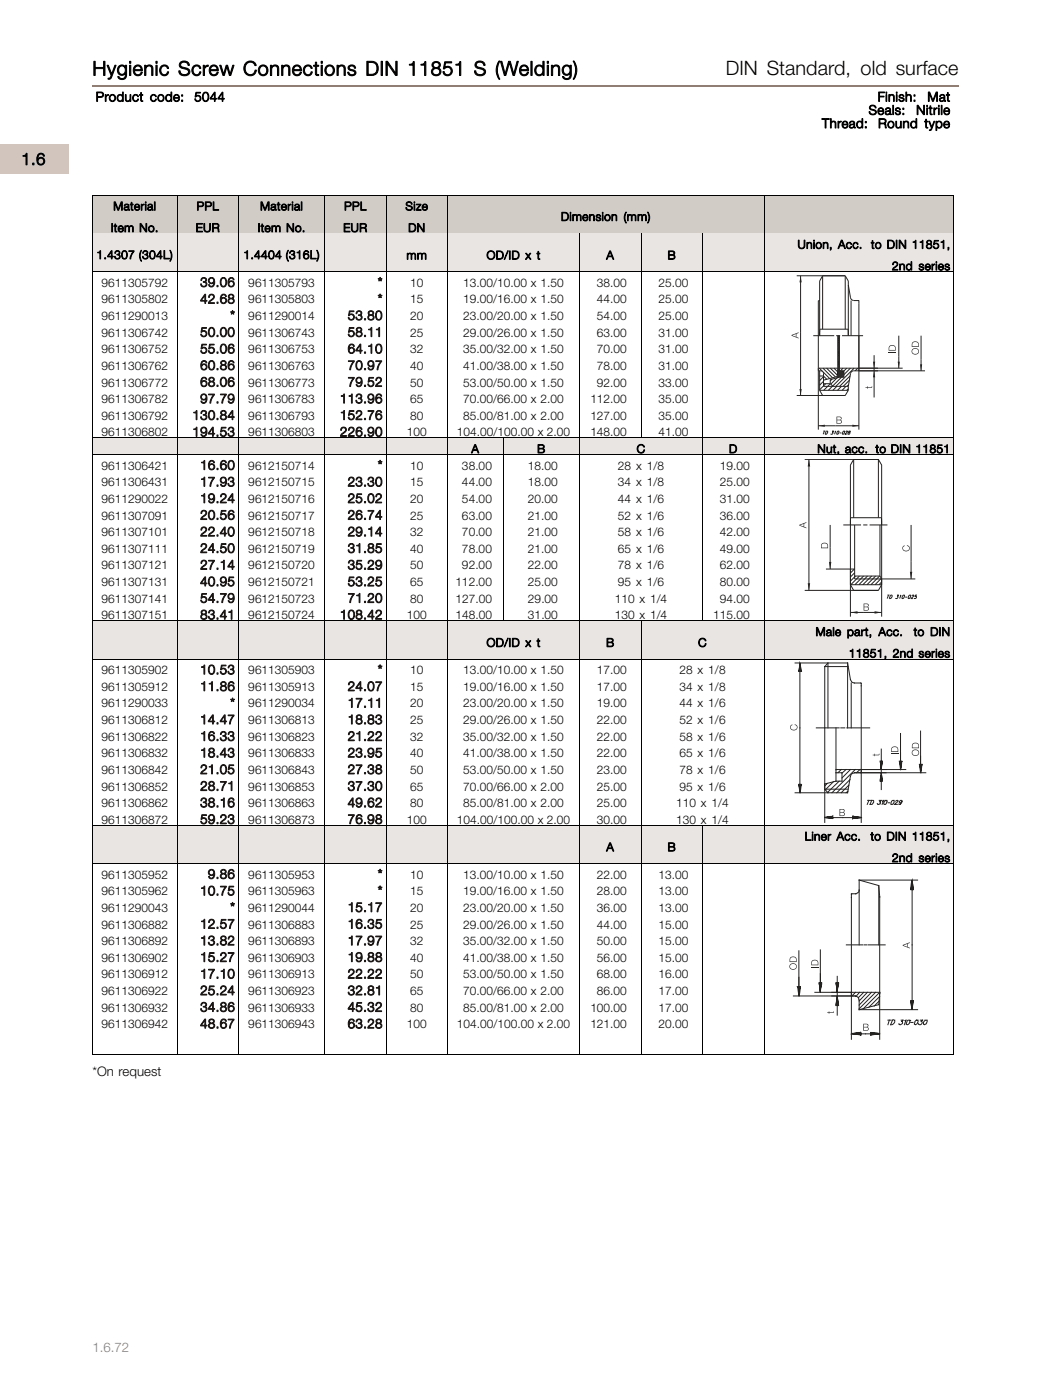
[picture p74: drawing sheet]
<svg xmlns="http://www.w3.org/2000/svg" width="220mm" height="297mm" viewBox="0 0 220 297" stroke-linecap="round" stroke-linejoin="round" font-family="sans-serif">
<defs><g id="words">
<g font-size="4.2">
<text x="19.6" y="16">Hygienic Screw Connections DIN 11851 S (Welding)</text>
<text x="153.9" y="16">DIN Standard, old surface</text>
</g>
<text font-size="3.5" x="4.5" y="35">1.6</text>
<g font-size="2.8">
<text x="20.3" y="21.5">Product code:</text>
<text x="41.2" y="21.5">5044</text>
<text x="186.1" y="21.5">Finish:</text>
<text x="196.7" y="21.5">Mat</text>
<text x="174.3" y="27.2">Thread:</text>
<text x="184.2" y="24.3">Seals:</text>
<text x="186.2" y="27.2">Round type</text>
<text x="194.3" y="24.3">Nitrile</text>
<text x="19.6" y="228.5">*On request</text>
</g>
<g font-size="2.8" fill="#1c1714">
<text x="42.5" y="60.9">39.06</text>
<text x="42.5" y="64.4">42.68</text>
<text x="80.1" y="60.9">*</text>
<text x="80.1" y="64.4">*</text>
<text x="42.5" y="71.5">50.00</text>
<text x="48.8" y="67.9">*</text>
<text x="73.7" y="67.9">53.80</text>
<text x="73.7" y="71.5">58.11</text>
<text x="42.5" y="75">55.06</text>
<text x="73.7" y="75">64.10</text>
<text x="42.5" y="78.5">60.86</text>
<text x="42.5" y="82">68.06</text>
<text x="73.7" y="78.5">70.97</text>
<text x="73.7" y="82">79.52</text>
<text x="40.8" y="89.1">130.84</text>
<text x="42.5" y="85.6">97.79</text>
<text x="72.1" y="85.6">113.96</text>
<text x="72.1" y="89.1">152.76</text>
<text x="40.8" y="92.6">194.53</text>
<text x="72.1" y="92.6">226.90</text>
<text x="42.5" y="99.7">16.60</text>
<text x="80.1" y="99.7">*</text>
<text x="42.5" y="103.2">17.93</text>
<text x="42.5" y="106.7">19.24</text>
<text x="73.7" y="103.2">23.30</text>
<text x="73.7" y="106.7">25.02</text>
<text x="42.5" y="110.3">20.56</text>
<text x="42.5" y="113.8">22.40</text>
<text x="73.7" y="110.3">26.74</text>
<text x="73.7" y="113.8">29.14</text>
<text x="42.5" y="117.3">24.50</text>
<text x="73.7" y="117.3">31.85</text>
<text x="42.5" y="120.9">27.14</text>
<text x="42.5" y="124.4">40.95</text>
<text x="73.7" y="120.9">35.29</text>
<text x="73.7" y="124.4">53.25</text>
<text x="42.5" y="127.9">54.79</text>
<text x="42.5" y="131.4">83.41</text>
<text x="72.1" y="131.4">108.42</text>
<text x="73.7" y="127.9">71.20</text>
<text x="42.5" y="143.1">10.53</text>
<text x="80.1" y="143.1">*</text>
<text x="42.5" y="146.6">11.86</text>
<text x="73.7" y="146.6">24.07</text>
<text x="42.5" y="153.7">14.47</text>
<text x="48.8" y="150.2">*</text>
<text x="73.7" y="150.2">17.11</text>
<text x="73.7" y="153.7">18.83</text>
<text x="42.5" y="157.2">16.33</text>
<text x="42.5" y="160.7">18.43</text>
<text x="73.7" y="157.2">21.22</text>
<text x="73.7" y="160.7">23.95</text>
<text x="42.5" y="164.3">21.05</text>
<text x="42.5" y="167.8">28.71</text>
<text x="73.7" y="164.3">27.38</text>
<text x="73.7" y="167.8">37.30</text>
<text x="42.5" y="171.3">38.16</text>
<text x="73.7" y="171.3">49.62</text>
<text x="42.5" y="174.9">59.23</text>
<text x="73.7" y="174.9">76.98</text>
<text x="42.5" y="190">10.75</text>
<text x="44.1" y="186.5">9.86</text>
<text x="80.1" y="186.5">*</text>
<text x="80.1" y="190">*</text>
<text x="42.5" y="197.1">12.57</text>
<text x="48.8" y="193.5">*</text>
<text x="73.7" y="193.5">15.17</text>
<text x="73.7" y="197.1">16.35</text>
<text x="42.5" y="200.6">13.82</text>
<text x="73.7" y="200.6">17.97</text>
<text x="42.5" y="204.1">15.27</text>
<text x="42.5" y="207.7">17.10</text>
<text x="73.7" y="204.1">19.88</text>
<text x="73.7" y="207.7">22.22</text>
<text x="42.5" y="211.2">25.24</text>
<text x="42.5" y="214.7">34.86</text>
<text x="73.7" y="211.2">32.81</text>
<text x="73.7" y="214.7">45.32</text>
<text x="42.5" y="218.2">48.67</text>
<text x="73.7" y="218.2">63.28</text>
</g>
<text font-size="2.8" fill="#937d72" x="19.6" y="287">1.6.72</text>
<g font-size="2.5">
<text x="24" y="44.6">Material</text>
<text x="41.7" y="44.6">PPL</text>
<text x="55.2" y="44.6">Material</text>
<text x="73" y="44.6">PPL</text>
<text x="86" y="44.6">Size</text>
<text x="119" y="46.9">Dimension (mm)</text>
<text x="23.5" y="49.2">Item No.</text>
<text x="41.5" y="49.2">EUR</text>
<text x="54.7" y="49.2">Item No.</text>
<text x="72.8" y="49.2">EUR</text>
<text x="86.6" y="49.2">DN</text>
<text x="169.1" y="52.8">Union, Acc.</text>
<text x="184.7" y="52.8">to DIN 11851,</text>
<text x="20.5" y="55">1.4307 (304L)</text>
<text x="51.6" y="55">1.4404 (316L)</text>
<text x="86.2" y="55.1">mm</text>
<text x="103.2" y="55.1">OD/ID x t</text>
<text x="128.6" y="55.1">A</text>
<text x="141.6" y="55.1">B</text>
<text x="189.2" y="57.3">2nd series</text>
<text x="21.5" y="60.9">9611305792</text>
<text x="21.5" y="64.4">9611305802</text>
<text x="52.7" y="60.9">9611305793</text>
<text x="52.7" y="64.4">9611305803</text>
<text x="87" y="60.9">10</text>
<text x="87" y="64.4">15</text>
<text x="98.2" y="60.9">13.00/10.00 x 1.50</text>
<text x="98.2" y="64.4">19.00/16.00 x 1.50</text>
<text x="126.6" y="60.9">38.00</text>
<text x="126.6" y="64.4">44.00</text>
<text x="139.6" y="60.9">25.00</text>
<text x="139.6" y="64.4">25.00</text>
<text x="21.5" y="67.9">9611290013</text>
<text x="21.5" y="71.5">9611306742</text>
<text x="52.7" y="67.9">9611290014</text>
<text x="52.7" y="71.5">9611306743</text>
<text x="87" y="67.9">20</text>
<text x="87" y="71.5">25</text>
<text x="98.2" y="67.9">23.00/20.00 x 1.50</text>
<text x="98.2" y="71.5">29.00/26.00 x 1.50</text>
<text x="126.6" y="67.9">54.00</text>
<text x="126.6" y="71.5">63.00</text>
<text x="139.6" y="67.9">25.00</text>
<text x="139.6" y="71.5">31.00</text>
<text x="21.5" y="75">9611306752</text>
<text x="52.7" y="75">9611306753</text>
<text x="87" y="75">32</text>
<text x="98.2" y="75">35.00/32.00 x 1.50</text>
<text x="126.6" y="75">70.00</text>
<text x="139.6" y="75">31.00</text>
<text x="21.5" y="78.5">9611306762</text>
<text x="21.5" y="82">9611306772</text>
<text x="52.7" y="78.5">9611306763</text>
<text x="52.7" y="82">9611306773</text>
<text x="87" y="78.5">40</text>
<text x="87" y="82">50</text>
<text x="98.2" y="78.5">41.00/38.00 x 1.50</text>
<text x="98.2" y="82">53.00/50.00 x 1.50</text>
<text x="126.6" y="78.5">78.00</text>
<text x="126.6" y="82">92.00</text>
<text x="139.6" y="78.5">31.00</text>
<text x="139.6" y="82">33.00</text>
<text x="21.5" y="85.6">9611306782</text>
<text x="21.5" y="89.1">9611306792</text>
<text x="52.7" y="85.6">9611306783</text>
<text x="52.7" y="89.1">9611306793</text>
<text x="87" y="85.6">65</text>
<text x="87" y="89.1">80</text>
<text x="98.2" y="85.6">70.00/66.00 x 2.00</text>
<text x="98.2" y="89.1">85.00/81.00 x 2.00</text>
<text x="125.2" y="85.6">112.00</text>
<text x="125.2" y="89.1">127.00</text>
<text x="139.6" y="85.6">35.00</text>
<text x="139.6" y="89.1">35.00</text>
<text x="21.5" y="92.6">9611306802</text>
<text x="52.7" y="92.6">9611306803</text>
<text x="86.3" y="92.6">100</text>
<text x="96.9" y="92.6">104.00/100.00 x 2.00</text>
<text x="125.2" y="92.6">148.00</text>
<text x="139.6" y="92.6">41.00</text>
<text x="21.5" y="99.7">9611306421</text>
<text x="52.7" y="99.7">9612150714</text>
<text x="87" y="99.7">10</text>
<text x="98" y="99.7">38.00</text>
<text x="100" y="96.2">A</text>
<text x="112" y="99.7">18.00</text>
<text x="113.9" y="96.2">B</text>
<text x="131" y="99.7">28 x 1/8</text>
<text x="135" y="96.2">C</text>
<text x="152.7" y="99.7">19.00</text>
<text x="154.6" y="96.2">D</text>
<text x="173.3" y="96.2">Nut, acc. to DIN 11851</text>
<text x="21.5" y="103.2">9611306431</text>
<text x="21.5" y="106.7">9611290022</text>
<text x="52.7" y="103.2">9612150715</text>
<text x="52.7" y="106.7">9612150716</text>
<text x="87" y="103.2">15</text>
<text x="87" y="106.7">20</text>
<text x="98" y="103.2">44.00</text>
<text x="98" y="106.7">54.00</text>
<text x="112" y="103.2">18.00</text>
<text x="112" y="106.7">20.00</text>
<text x="131" y="103.2">34 x 1/8</text>
<text x="131" y="106.7">44 x 1/6</text>
<text x="152.7" y="103.2">25.00</text>
<text x="152.7" y="106.7">31.00</text>
<text x="21.5" y="110.3">9611307091</text>
<text x="21.5" y="113.8">9611307101</text>
<text x="52.7" y="110.3">9612150717</text>
<text x="52.7" y="113.8">9612150718</text>
<text x="87" y="110.3">25</text>
<text x="87" y="113.8">32</text>
<text x="98" y="110.3">63.00</text>
<text x="98" y="113.8">70.00</text>
<text x="112" y="110.3">21.00</text>
<text x="112" y="113.8">21.00</text>
<text x="131" y="110.3">52 x 1/6</text>
<text x="131" y="113.8">58 x 1/6</text>
<text x="152.7" y="110.3">36.00</text>
<text x="152.7" y="113.8">42.00</text>
<text x="21.5" y="117.3">9611307111</text>
<text x="52.7" y="117.3">9612150719</text>
<text x="87" y="117.3">40</text>
<text x="98" y="117.3">78.00</text>
<text x="112" y="117.3">21.00</text>
<text x="131" y="117.3">65 x 1/6</text>
<text x="152.7" y="117.3">49.00</text>
<text x="21.5" y="120.9">9611307121</text>
<text x="21.5" y="124.4">9611307131</text>
<text x="52.7" y="120.9">9612150720</text>
<text x="52.7" y="124.4">9612150721</text>
<text x="87" y="120.9">50</text>
<text x="87" y="124.4">65</text>
<text x="96.6" y="124.4">112.00</text>
<text x="98" y="120.9">92.00</text>
<text x="112" y="120.9">22.00</text>
<text x="112" y="124.4">25.00</text>
<text x="131" y="120.9">78 x 1/6</text>
<text x="131" y="124.4">95 x 1/6</text>
<text x="152.7" y="120.9">62.00</text>
<text x="152.7" y="124.4">80.00</text>
<text x="21.5" y="127.9">9611307141</text>
<text x="21.5" y="131.4">9611307151</text>
<text x="52.7" y="127.9">9612150723</text>
<text x="52.7" y="131.4">9612150724</text>
<text x="86.3" y="131.4">100</text>
<text x="87" y="127.9">80</text>
<text x="96.6" y="131.4">148.00</text>
<text x="96.6" y="127.9">127.00</text>
<text x="112" y="131.4">31.00</text>
<text x="112" y="127.9">29.00</text>
<text x="130.4" y="131.4">130 x 1/4</text>
<text x="130.4" y="127.9">110 x 1/4</text>
<text x="151.3" y="131.4">115.00</text>
<text x="152.7" y="127.9">94.00</text>
<text x="103.2" y="137.3">OD/ID x t</text>
<text x="128.5" y="137.3">B</text>
<text x="148.1" y="137.3">C</text>
<text x="173" y="135">Male part, Acc.</text>
<text x="193.8" y="135">to DIN</text>
<text x="21.5" y="143.1">9611305902</text>
<text x="52.7" y="143.1">9611305903</text>
<text x="87" y="143.1">10</text>
<text x="98.2" y="143.1">13.00/10.00 x 1.50</text>
<text x="126.6" y="143.1">17.00</text>
<text x="144.1" y="143.1">28 x 1/8</text>
<text x="180" y="139.5">11851, 2nd series</text>
<text x="21.5" y="146.6">9611305912</text>
<text x="52.7" y="146.6">9611305913</text>
<text x="87" y="146.6">15</text>
<text x="98.2" y="146.6">19.00/16.00 x 1.50</text>
<text x="126.6" y="146.6">17.00</text>
<text x="144.1" y="146.6">34 x 1/8</text>
<text x="21.5" y="150.2">9611290033</text>
<text x="21.5" y="153.7">9611306812</text>
<text x="52.7" y="150.2">9611290034</text>
<text x="52.7" y="153.7">9611306813</text>
<text x="87" y="150.2">20</text>
<text x="87" y="153.7">25</text>
<text x="98.2" y="150.2">23.00/20.00 x 1.50</text>
<text x="98.2" y="153.7">29.00/26.00 x 1.50</text>
<text x="126.6" y="150.2">19.00</text>
<text x="126.6" y="153.7">22.00</text>
<text x="144.1" y="150.2">44 x 1/6</text>
<text x="144.1" y="153.7">52 x 1/6</text>
<text x="21.5" y="157.2">9611306822</text>
<text x="21.5" y="160.7">9611306832</text>
<text x="52.7" y="157.2">9611306823</text>
<text x="52.7" y="160.7">9611306833</text>
<text x="87" y="157.2">32</text>
<text x="87" y="160.7">40</text>
<text x="98.2" y="157.2">35.00/32.00 x 1.50</text>
<text x="98.2" y="160.7">41.00/38.00 x 1.50</text>
<text x="126.6" y="157.2">22.00</text>
<text x="126.6" y="160.7">22.00</text>
<text x="144.1" y="157.2">58 x 1/6</text>
<text x="144.1" y="160.7">65 x 1/6</text>
<text x="21.5" y="164.3">9611306842</text>
<text x="21.5" y="167.8">9611306852</text>
<text x="52.7" y="164.3">9611306843</text>
<text x="52.7" y="167.8">9611306853</text>
<text x="87" y="164.3">50</text>
<text x="87" y="167.8">65</text>
<text x="98.2" y="164.3">53.00/50.00 x 1.50</text>
<text x="98.2" y="167.8">70.00/66.00 x 2.00</text>
<text x="126.6" y="164.3">23.00</text>
<text x="126.6" y="167.8">25.00</text>
<text x="144.1" y="164.3">78 x 1/6</text>
<text x="144.1" y="167.8">95 x 1/6</text>
<text x="21.5" y="171.3">9611306862</text>
<text x="52.7" y="171.3">9611306863</text>
<text x="87" y="171.3">80</text>
<text x="98.2" y="171.3">85.00/81.00 x 2.00</text>
<text x="126.6" y="171.3">25.00</text>
<text x="143.4" y="171.3">110 x 1/4</text>
<text x="21.5" y="174.9">9611306872</text>
<text x="52.7" y="174.9">9611306873</text>
<text x="86.3" y="174.9">100</text>
<text x="96.9" y="174.9">104.00/100.00 x 2.00</text>
<text x="126.6" y="174.9">30.00</text>
<text x="143.4" y="174.9">130 x 1/4</text>
<text x="170.7" y="178.4">Liner Acc.</text>
<text x="184.6" y="178.4">to DIN 11851,</text>
<text x="128.6" y="180.7">A</text>
<text x="141.6" y="180.7">B</text>
<text x="189.2" y="183">2nd series</text>
<text x="21.5" y="186.5">9611305952</text>
<text x="21.5" y="190">9611305962</text>
<text x="52.7" y="186.5">9611305953</text>
<text x="52.7" y="190">9611305963</text>
<text x="87" y="186.5">10</text>
<text x="87" y="190">15</text>
<text x="98.2" y="186.5">13.00/10.00 x 1.50</text>
<text x="98.2" y="190">19.00/16.00 x 1.50</text>
<text x="126.6" y="186.5">22.00</text>
<text x="126.6" y="190">28.00</text>
<text x="139.6" y="186.5">13.00</text>
<text x="139.6" y="190">13.00</text>
<text x="21.5" y="193.5">9611290043</text>
<text x="21.5" y="197.1">9611306882</text>
<text x="52.7" y="193.5">9611290044</text>
<text x="52.7" y="197.1">9611306883</text>
<text x="87" y="193.5">20</text>
<text x="87" y="197.1">25</text>
<text x="98.2" y="193.5">23.00/20.00 x 1.50</text>
<text x="98.2" y="197.1">29.00/26.00 x 1.50</text>
<text x="126.6" y="193.5">36.00</text>
<text x="126.6" y="197.1">44.00</text>
<text x="139.6" y="193.5">13.00</text>
<text x="139.6" y="197.1">15.00</text>
<text x="21.5" y="200.6">9611306892</text>
<text x="52.7" y="200.6">9611306893</text>
<text x="87" y="200.6">32</text>
<text x="98.2" y="200.6">35.00/32.00 x 1.50</text>
<text x="126.6" y="200.6">50.00</text>
<text x="139.6" y="200.6">15.00</text>
<text x="21.5" y="204.1">9611306902</text>
<text x="21.5" y="207.7">9611306912</text>
<text x="52.7" y="204.1">9611306903</text>
<text x="52.7" y="207.7">9611306913</text>
<text x="87" y="204.1">40</text>
<text x="87" y="207.7">50</text>
<text x="98.2" y="204.1">41.00/38.00 x 1.50</text>
<text x="98.2" y="207.7">53.00/50.00 x 1.50</text>
<text x="126.6" y="204.1">56.00</text>
<text x="126.6" y="207.7">68.00</text>
<text x="139.6" y="204.1">15.00</text>
<text x="139.6" y="207.7">16.00</text>
<text x="21.5" y="211.2">9611306922</text>
<text x="21.5" y="214.7">9611306932</text>
<text x="52.7" y="211.2">9611306923</text>
<text x="52.7" y="214.7">9611306933</text>
<text x="87" y="211.2">65</text>
<text x="87" y="214.7">80</text>
<text x="98.2" y="211.2">70.00/66.00 x 2.00</text>
<text x="98.2" y="214.7">85.00/81.00 x 2.00</text>
<text x="125.2" y="214.7">100.00</text>
<text x="126.6" y="211.2">86.00</text>
<text x="139.6" y="211.2">17.00</text>
<text x="139.6" y="214.7">17.00</text>
<text x="21.5" y="218.2">9611306942</text>
<text x="52.7" y="218.2">9611306943</text>
<text x="86.3" y="218.2">100</text>
<text x="96.9" y="218.2">104.00/100.00 x 2.00</text>
<text x="125.2" y="218.2">121.00</text>
<text x="139.6" y="218.2">20.00</text>
</g>
</g></defs>
<path d="M19.6 18.3h183.7" fill="none" stroke="#937d72" stroke-width=".36"/>
<path d="M-.1 30.7h14.8v6.2h-14.8z" fill="#d1c5bd"/>
<g fill="#d1ccc6">
<path d="M19.6 41.5h18v8.1h-18z"/>
<path d="M37.5 41.5h31.3v8.1h-31.3z"/>
<path d="M68.9 41.5h133.4v8.1h-133.4z"/>
</g>
<path d="M19.6 41.5h182.7v8.1h-182.7M19.6 41.4v8.2M37.6 41.4v8.2M50.6 41.4v8.2M68.9 41.4v8.2M81.9 41.4v8.2M94.9 41.4v8.2M162 41.4v8.2" fill="none" stroke="#000" stroke-width=".21"/>
<g fill="#e8e5e2">
<path d="M19.6 49.6h18v8.1h-18z"/>
<path d="M37.5 49.6h31.3v8.1h-31.3z"/>
<path d="M68.9 49.6h133.4v8.1h-133.4z"/>
</g>
<path d="M19.6 57.7h182.7M19.6 49.6v43.4M37.6 49.6v43.4M50.6 49.6v43.4M68.9 49.6v43.4M81.9 49.6v43.4M94.9 49.6v43.4M122.9 49.6v43.4M136 49.6v43.4M149 49.6v43.4M162 49.6v43.4M202.3 49.6v43.4" fill="none" stroke="#000" stroke-width=".21"/>
<g fill="none" stroke="#231f20" stroke-width=".21">
<path d="M173.8 59.7v11.6l.1-1.4h6v1.4M174.5 58.5h4.8M173.5 63.8v14.4M173.6 78.7l.8 .1 .2 .2v1.7l2.9-.8M173.6 63.8h.2M173.8 78.1l.6 .7M173.8 78.7v1.1M174.5 78.1l2.1 2.1M174.6 79l1.4 1.3M174.6 79.9l-.8 .9M174.6 79.8l.7 .7M175.3 78.1l1.9 1.9"/>
<path d="M176.1 78.1l1.5 1.5M176.9 78.1l.7 .8 .4-.4M177.5 79.9v.3M177.7 78.2l-4.1-.1v.6M177.7 71.3v7l-.2 1.6M177.9 71.3l-.2 .1M178 77.6l-.3 .3M178 71.3l-.3 .3M178 71.5l-.3 .3M178 71.7l-.3 .3M178 71.9l-.3 .3M178 72.1l-.3 .3"/>
<path d="M178 72.3l-.3 .3M178 72.5l-.3 .3M178 72.7l-.3 .3M178 72.9l-.3 .3M178 73.1l-.3 .3M178 73.3l-.3 .3M178 73.4l-.3 .4M178 73.7l-.3 .3M178 73.8l-.3 .4M178 74.1l-.3 .3M178 74.2l-.3 .4M178 74.4l-.3 .4"/>
<path d="M178 74.6l-.3 .3M178 74.8l-.3 .4M178 75l-.3 .3M178 75.2l-.3 .4M178 75.4l-.3 .3M178 75.6l-.3 .3M178 75.8l-.3 .3M178 76l-.3 .3M178 76.2l-.3 .3M178 76.4l-.3 .3M178 76.6l-.3 .3M178 76.8l-.3 .3"/>
<path d="M178 77l-.3 .3M178 77.2l-.3 .3M178 77.4l-.3 .3M178 77.8l-.3 .3M178 78l-.3 .3M178 78.7h1M178 71.3v7.4M178 78.3l-.3 .4M178 78.7l-.4 .4M178.4 78.7l-.8 .9M178.6 78.7l-1 1.1M178.8 78.1l-1.2 1.2"/>
<path d="M178.8 78.7l-1.3 1.3M179 78.7v1.4h-1M179 78.9l-1.2 1.2M179 79.1l-.9 1M179 78.7l-1.5 1.5M179 79.3l-.8 .8M179 79.7l-.4 .4M179 79.9l-.2 .2M179.6 78.1l-.6 .7M179.9 60.5l.6 2.9 .3 .3 1.4 .1v14.3M180.3 79.8l-2.2 2.2M180.4 78.1l-4.7 4.7"/>
<path d="M180.5 63.8v7.5M181.1 78.1l-3.8 3.9M181.9 78.1l-.5 .6M182.2 78.7h4M182.2 71.3v7.4l-1.4 .1-.3 .2-.6 3M185.4 75.4v9M186.2 78.1h-8.2l-.3 .4M174.6 80.9l-.8 .8M174.6 80.6l.1 .1M175.1 81.4l-1.3 1.3M176.1 81.4l.6 .6M176.1 81.4l-1.4 1.4"/>
<path d="M176.5 80.5l-.4 .4M177.5 82l-.9 .8M177.5 80.2l-1.3 1.3M178 80.1l-1.9 .5v.8M178 80.1l-.5 .1M178.5 82l-.9 .8M179.4 82l-.8 .8M179.9 82.5l-.3 .3M180 81.7l-.4 .3M180.1 80.7l-1.3 1.3"/>
</g>
<g fill="#231f20">
<path d="M185.4 78.7l.2 1.4h-.5z"/>
<path d="M185.1 76.8h.5l-.2 1.3z"/>
</g>
<path d="M169 58.5h10.3M169.8 58.5v25.4M173.6 63.8h-.1M169 83.9h10.3" fill="none" stroke="#231f20" stroke-width=".21"/>
<g fill="#231f20">
<path d="M169.6 82.6h.4l-.2 1.3z"/>
<path d="M169.8 58.5l.2 1.4h-.4z"/>
</g>
<g fill="none" stroke="#231f20" stroke-width=".21">
<path d="M174.5 58.6v11.3M174.5 58.5l-.7 1.2M179.3 58.6v11.3M179.3 58.5l.6 1.2v11.6M172.5 71.3h4.4M173.5 78.2v13M177.3 71.3h.9M178.6 71.3h4.4M182.2 78.1v13.1M173.5 90.4h8.7M173.8 82.8h6.1M173.8 82.8l.7 1.1h4.8l.6-1.1"/>
<path d="M173.9 82.8h.1M174.6 91.5h.4M174.6 81.4v.6h5.3v.8M174.8 91.5l-.2 .7M175.2 91.5h.2a.43 .43 0 0 1 0 .5 .43 .43 0 0 1-.4 .2zM176.1 81.4h-1.5v-1.6h-.8v3M176.5 91.5h.3l-.2 .3a.25 .25 0 0 1 0 .3 .25 .25 0 0 1-.4 0M177.1 91.6l.1-.1-.2 .7M177.7 91.5h.1a.33 .33 0 0 1 .1 .4 .33 .33 0 0 1-.4 .2zM178.1 91.9h.4M178.9 91.5h.1a.33 .33 0 0 1 .1 .4 .33 .33 0 0 1-.5 .2zM179.4 91.7l.3-.2-.5 .7h.4"/>
<path d="M180 91.5v.2a.26 .26 0 0 1 .2 .3 .26 .26 0 0 1-.4 .1l.1-.2a.3 .3 0 0 0 .3-.1 .3 .3 0 0 0 .1-.3z"/>
</g>
<g fill="#231f20">
<path d="M173.5 90.4l1.4-.3v.5z"/>
<path d="M180.8 90.1l1.4 .3-1.4 .2z"/>
</g>
<path d="M182.2 78.7h14M195.3 71.3v7.4" fill="none" stroke="#231f20" stroke-width=".21"/>
<path d="M195.1 77.3h.5l-.3 1.4z" fill="#231f20"/>
<path d="M182.2 78.1h9.2M190.6 71.3v6.8" fill="none" stroke="#231f20" stroke-width=".21"/>
<path d="M190.4 76.8h.4l-.2 1.3z" fill="#231f20"/>
<g fill="#231f20">
<path d="M183.6 82.2h.3v-.2l.1 .2h.8l.2-.2-.1 .3h-.9v.2z"/>
<path d="M188.5 74.7h1.5v.2h-1.5z"/>
<path d="M177.4 88.4h.6a.37 .37 0 0 1 .5 .3 .37 .37 0 0 1-.3 .4 .41 .41 0 0 1 .3 .5 .41 .41 0 0 1-.5 .3h-.6zM177.5 88.5v.6l.8-.2-.1-.3zM177.5 89.2v.6l.9-.2-.2-.4z"/>
<path d="M167.9 71.1l1.5-.6v.2l-.5 .2v.6l.5 .2v.1l-1.5-.5zM168 71.2l.8 .3v-.6z"/>
<path d="M188.7 73.4a.78 .78 0 0 1 .8-.1 .78 .78 0 0 1 .5 .6v.5h-1.5zM188.7 73.5l-.1 .8h1.2a.68 .68 0 0 0-.2-.9 .68 .68 0 0 0-.9 .1z"/>
<path d="M193.6 74.1a.76 .76 0 0 1 1.1-.1 .76 .76 0 0 1 0 1.1 .76 .76 0 0 1-1.1 0l-.3-.5zM193.5 74.3a.6 .6 0 0 0 .6 .8 .6 .6 0 0 0 .5-.9l-.7-.2z"/>
<path d="M193.6 72.6a.78 .78 0 0 1 .8-.1 .78 .78 0 0 1 .5 .6v.5h-1.5zM193.6 72.7l-.1 .8h1.2a.68 .68 0 0 0-.2-.8 .68 .68 0 0 0-.9 0z"/>
</g>
<g fill="#e8e5e2">
<path d="M19.6 93h18v3.5h-18z"/>
<path d="M37.5 93h31.3v3.5h-31.3z"/>
<path d="M68.9 93h133.4v3.5h-133.4z"/>
</g>
<path d="M19.6 93h182.7v38.8M19.6 96.5h182.7M19.6 93v38.8M37.6 93v38.8M50.6 93v38.8M68.9 93v38.8M81.9 93v38.8M94.9 93v38.8M106.7 93v38.8M122.9 93v38.8M149 93v38.8M162 93v38.8" fill="none" stroke="#000" stroke-width=".21"/>
<g fill="none" stroke="#231f20" stroke-width=".21">
<path d="M170.7 97.5h15.6M171.6 97.5v27.8M181 97.6v12.3M178.8 111.4h3.8M181.2 111.4l.1 11.5h5.7M183.1 111.4h.9M184.4 111.4h3.8M186.6 111.4v10.9M180.4 124.1l.6 1.2M180.4 120.8h.9M180.4 124.1h6.6M181.2 120.8l-.8 .8"/>
<path d="M181.3 122.3h5.3M181.3 121.6l-.9 .9M181.4 122.3l-1 1M182.3 122.3l-1.9 1.8M183.1 122.3l-1.8 1.8M184 122.3l-1.9 1.8M184.9 122.3l-1.9 1.8M185.7 122.3l-1.8 1.8M186.5 122.3l-1.8 1.8M186.6 122.3l.4 .6M186.9 122.8l-1.3 1.3M187 122.9v1.2l-.7 1.2h-15.6"/>
<path d="M187 122.9v-24.2l-.7-1.2h-5.3l-.6 1.2v25.4M187 123.5l-.6 .6M188.2 126.3h.4M188.4 126.3l-.2 .8M188.9 126.3h.2a.48 .48 0 0 1 0 .5 .48 .48 0 0 1-.5 .3zM190.2 126.3h.4l-.2 .3a.27 .27 0 0 1-.1 .4 .27 .27 0 0 1-.4-.1M190.9 126.4l.2-.1-.3 .8M191.6 126.3h.1a.39 .39 0 0 1 .1 .5 .39 .39 0 0 1-.5 .1zM192 126.7h.4M192.9 126.3h.1a.36 .36 0 0 1 .1 .5 .36 .36 0 0 1-.5 .1zM193.4 126.5l.4-.2-.1 .3-.5 .5h.4M194.5 126.3h-.3l-.2 .3h.2a.26 .26 0 0 1 .1 .3 .26 .26 0 0 1-.4 0"/>
</g>
<g fill="#231f20">
<path d="M171.3 123.8h.5l-.2 1.5z"/>
<path d="M171.6 97.5l.2 1.5h-.5z"/>
</g>
<path d="M180.4 120.8v10.1M180.4 130h6.6M187 122.9v8" fill="none" stroke="#231f20" stroke-width=".21"/>
<g fill="#231f20">
<path d="M180.4 130l1.5-.3v.5z"/>
<path d="M185.5 129.7l1.5 .3-1.5 .2z"/>
</g>
<path d="M186.3 97.6v12.3M180.4 109.9v1.5M180.4 109.9h6.5M186.9 109.9l.1 1.5M193.2 111.4v11.5M187 122.9h7.1" fill="none" stroke="#231f20" stroke-width=".21"/>
<path d="M193 121.4h.5l-.3 1.5z" fill="#231f20"/>
<path d="M176.1 111.4v9.4M175.2 120.8h5.2" fill="none" stroke="#231f20" stroke-width=".21"/>
<path d="M175.8 119.3h.5l-.2 1.5z" fill="#231f20"/>
<g fill="#231f20">
<path d="M191.5 116l.4-.2v.1a.57 .57 0 0 0-.3 .8 .57 .57 0 0 0 .9 .1 .49 .49 0 0 0 .3-.5 .49 .49 0 0 0-.5-.4v-.2a.69 .69 0 0 1 .5 1 .69 .69 0 0 1-1 .3l-.4-.4z"/>
<path d="M183.2 128.1h.6a.37 .37 0 0 1 .4 .3 .37 .37 0 0 1-.2 .4 .41 .41 0 0 1 .3 .5 .41 .41 0 0 1-.5 .3h-.6zM183.3 128.2v.6l.8-.2-.1-.3zM183.3 128.9v.6l.8-.2-.1-.4z"/>
<path d="M174.3 115.4a.78 .78 0 0 1 .8-.2 .78 .78 0 0 1 .5 .7v.5h-1.5zM174.4 115.5l-.2 .7h1.3a.68 .68 0 0 0-.3-.8 .68 .68 0 0 0-.8 .1z"/>
<path d="M169.5 111.4l1.5-.6v.2l-.4 .2v.6l.4 .2v.1l-1.5-.5zM169.7 111.5l.7 .3v-.6z"/>
</g>
<g fill="#e8e5e2">
<path d="M19.6 131.8h18v8.1h-18z"/>
<path d="M37.5 131.8h31.3v8.1h-31.3z"/>
<path d="M68.9 131.8h133.4v8.1h-133.4z"/>
</g>
<path d="M19.6 131.8h182.7v43.4M19.6 139.9h182.7M19.6 131.8v43.4M37.6 131.8v43.4M50.6 131.8v43.4M68.9 131.8v43.4M81.9 131.8v43.4M94.9 131.8v43.4M122.9 131.8v43.4M136 131.8v43.4M162 131.8v43.4" fill="none" stroke="#000" stroke-width=".21"/>
<g fill="none" stroke="#231f20" stroke-width=".21">
<path d="M168.6 140.7h7v13.8M169.6 142.2h.1l-.1-.5v.6h.2l-.2-1.1-.1 1.2h.4l-.3-1.7-.2 1.7 .5 .1-.3-1.8v27.6l-.2-1.6v-.2h.5l-.2 1.8-.2-1.7h.4l-.3 1.2v-1.1h.2l-.2 .6 .1-.6-.1 .1M173.1 154.5h4.9M174.9 141.5v33.1M174.9 141.5h4.9M177.3 154.5v8.8M178.3 154.5h.9M179.6 154.5h4.8M179.8 140.7v13.8M179.8 140.7h-4.2l-.7 .8M179.8 140.7l.6 3.8 .3 .3 .4 .2 1.5 .1v29.5M180.5 145v9.5"/>
<path d="M186.9 159v4.3l-.3-1.7h.6l-.3 1.7-.2-1.7h.4l-.2 1.2-.1-1.1h.2l-.1 .7v-.5M191 159.8v3.5l-.3-1.7h.5l-.2 1.7-.2-1.7h.4l-.1 1.2-.2-1.1h.3l-.2 .7 .1-.6-.1 .1M191 155.7v7M195.2 155.2v7M175.4 166.3l-.5 .5M176.3 173.5h.1h-.6l.7 .1v-.2l-1.2 .1 1.2 .2v-.4l-1.6 .2 1.7 .3v-.6l-1.7 .3h7.7l-1.7 .3v-.6l1.7 .3-1.7 .2v-.4l1.2 .2-1.1 .1v-.2l.7 .1h-.6h.1M176.8 165.9l-1.8 1.8M177.3 165.8l-2.4 .6M177.3 164h1.3v1.8h-1.3M177.4 163.3l-.1 2.5M177.4 163.3h14.7M178 165.8l-2.5 2.4"/>
<path d="M178.4 163.3l-.7 .7M179.4 163.3l-.8 .8M179.8 167.5h-4.9l.7 .8M179.8 167.9l-.4 .4M180 166.7l-1.6 1.6M180.3 165.5l-2.8 2.8M180.4 163.3l-1.8 1.8M181.4 163.3l-5 5M182.4 163.3l-.8 .7M182.6 163.3v.1M182.6 163.9v.1M184 169.9h.6"/>
<path d="M184.3 169.9l-.4 .8M184.9 169.9l.4 .1v.3l-.4 .4h-.4zM186.5 169.9h.4l-.3 .2 .1 .1-.1 .4-.5 .1v-.1M186.9 165.5v.1v-.6l-.1 .6h.2l-.1-1.1-.2 1.2h.4l-.2-1.7-.3 1.8h.6l-.3-1.8v3.6M186.9 163.3v.7M187.2 170.1l.2-.2-.3 .8M187.8 169.9h.3l.1 .2-.4 .6h-.3l-.1-.3zM188.3 170.4h.4M189.2 170l.4-.1v.4l-.3 .4h-.4zM190 170.1l.2-.2 .3 .1-.8 .7h.6M191.2 170.1l-.1 .3h-.3l-.1-.3 .3-.2h.2l.1 .2-.3 .6-.4-.1M195.2 160.5v3.5l-.2-1.7 .6-.1-.3 1.8-.2-1.7h.4l-.3 1.3-.1-1.2h.3l-.2 .7 .1-.6-.1 .1"/>
<path d="M196.3 164h-15.1a.89 .89 0 0 0-.8 .8l-.6 3.5h-11.2"/>
</g>
<g fill="#231f20">
<path d="M167.7 154l.4-.2v.1a.57 .57 0 0 0-.3 .8 .57 .57 0 0 0 .9 .1 .49 .49 0 0 0 .3-.5 .49 .49 0 0 0-.5-.4v-.2a.69 .69 0 0 1 .5 1 .69 .69 0 0 1-1 .3l-.4-.4z"/>
<path d="M185.1 160.2h.3v-.2l.1 .2h.8l.2-.2v.3h-1v.2z"/>
<path d="M189 159.9h1.5v.2h-1.5z"/>
<path d="M178 171.7h.7a.37 .37 0 0 1 .4 .3 .37 .37 0 0 1-.2 .4 .41 .41 0 0 1 .3 .5 .41 .41 0 0 1-.5 .3h-.7zM178.2 171.8v.6l.8-.2-.2-.3zM178.2 172.5v.6l.8-.2-.1-.4z"/>
<path d="M189.2 158.6a.78 .78 0 0 1 .8-.2 .78 .78 0 0 1 .5 .7v.5h-1.5zM189.3 158.7l-.2 .8h1.3a.68 .68 0 0 0-.3-.9 .68 .68 0 0 0-.8 .1z"/>
<path d="M193.6 159.2a.76 .76 0 0 1 1.1 0 .76 .76 0 0 1 0 1.1 .76 .76 0 0 1-1.1 0l-.2-.5zM193.6 159.4a.6 .6 0 0 0 .6 .9 .6 .6 0 0 0 .4-1l-.6-.1z"/>
<path d="M193.6 157.8a.78 .78 0 0 1 .8-.1 .78 .78 0 0 1 .5 .6v.5h-1.5zM193.7 157.9l-.2 .8h1.3a.68 .68 0 0 0-.3-.9 .68 .68 0 0 0-.8 .1z"/>
</g>
<g fill="#e8e5e2">
<path d="M19.6 175.2h18v8.1h-18z"/>
<path d="M37.5 175.2h31.3v8.1h-31.3z"/>
<path d="M68.9 175.2h133.4v8.1h-133.4z"/>
</g>
<g fill="none" stroke="#000" stroke-width=".21">
<path d="M19.6 175.2h182.7M19.6 175.2v43.4M37.6 175.2v43.4M50.6 175.2v43.4M68.9 175.2v43.4M81.9 175.2v43.4M94.9 175.2v43.4M122.9 175.2v43.4M136 175.2v43.4M149 175.2v43.4M162 175.2v43.4M202.3 175.2v43.4"/>
<path d="M19.6 183.3h182.7"/>
</g>
<g fill="none" stroke="#231f20" stroke-width=".21">
<path d="M182.2 186.8l4.2 1.2 .2 2.3v30.3M182.2 186.8h12.4M182.2 188.9a.83 .83 0 0 1-.8 .8h-.8v30.9M182.2 186.8v13.8M186.4 188v12.6M193.4 188.4v-.5l-.1 .7h.2l-.1-1.2-.2 1.3h.4l-.2-1.9-.2 1.7v.3h.5l-.3-2v27.5l-.2-1.9h.5l-.3 1.9-.2-1.8h.4l-.2 1.3-.1-1.3h.2l-.1 .7v-.6v.2M168.3 211.4h13.1l.7 .5 .1 2.4M169.4 207.4v4l-.3-1.9h.7l-.3 1.9-.3-1.8h.5l-.3 1.3-.1-1.3h.3l-.2 .7 .1-.6-.1 .2M169.4 201.8v7.7M172.8 210.6h13.8l-3.5 3.5M174 206.7v3.9l-.3-2h.6l-.3 2-.2-1.9h.4l-.2 1.4-.1-1.3h.2l-.1 .8v-.6M174 201.6v7"/>
<path d="M177.6 213v.2v-.6l-.1 .7h.2l-.1-1.3-.2 1.3h.4l-.2-1.9-.3 1.7v.3h.5l-.2-2v4.1M177.6 207.2v3.4l-.3-2h.5l-.2 2-.2-1.9h.4l-.2 1.4-.1-1.3h.2l-.1 .8v-.6M177.6 210.6v.8M179.5 200.6h3.5M180.7 210.6l-.1 .1M181.4 210.6l-.7 .8M182.2 219.4l.1-.1-.7 .1 .8 .1v-.3l-1.3 .2 1.4 .2v-.5l-1.9 .3 1.9 .3 .1-.6-2 .3h6l-1.9 .3-.1-.6 2 .2-1.9 .3v-.5l1.4 .2-1.4 .2v-.3l.8 .2-.7-.1 .2 .1M182.2 214.3h12.4M182.3 210.6l-.8 .9M183.2 210.6l-1.2 1.2M183.3 200.6h.6M184 210.6l-1.8 1.9"/>
<path d="M184.1 200.6h3.6M184.8 210.6l-2.6 2.7M185.7 210.6l-3.5 3.5M186.5 212.5l-1.1 1M186.6 210.8l-.2 2.4-4.2 1.1M186.6 211.5l-2.4 2.3M188.3 216.5h.7M188.6 216.5l-.3 1M189.3 216.5h.4a.73 .73 0 0 1-.8 1zM191.1 216.5h.5l-.5 .3h.2a.47 .47 0 0 1-.1 .6 .47 .47 0 0 1-.6 0v-.1M191.9 216.6l.3-.1-.4 1M192.5 216.6h.6a.69 .69 0 0 1-.9 .8z"/>
<path d="M193.1 217h.5M194.1 216.7l.2-.2h.4v.4a.58 .58 0 0 1-.8 .5zM195.2 216.5h.6l-.5 .3 .3 .2v.2l-.5 .3-.3-.2M196.2 216.5h.4a.71 .71 0 0 1-.7 .9v-.5z"/>
</g>
<g fill="#231f20">
<path d="M175.4 214.9h.4v-.2l.1 .2h.8l.2-.2-.1 .2-.9 .1v.2z"/>
<path d="M172.1 205.2h1.5v.1h-1.5z"/>
<path d="M183.1 217.3h.6a.37 .37 0 0 1 .5 .2 .37 .37 0 0 1-.3 .5 .41 .41 0 0 1 .3 .5 .41 .41 0 0 1-.5 .3h-.6zM183.2 217.4v.6l.8-.2-.1-.4zM183.2 218.1v.6l.9-.2-.2-.4z"/>
<path d="M191.4 200.6l1.5-.6v.2l-.4 .1v.7l.4 .2v.1l-1.5-.6zM191.6 200.7l.8 .2v-.5z"/>
<path d="M172.2 203.9a.78 .78 0 0 1 .9-.2 .78 .78 0 0 1 .5 .7v.5h-1.5zM172.3 204l-.1 .7h1.2a.68 .68 0 0 0-.2-.8 .68 .68 0 0 0-.9 .1z"/>
<path d="M167.7 204.6a.76 .76 0 0 1 1.1 0 .76 .76 0 0 1 0 1.1 .76 .76 0 0 1-1.1 0l-.3-.6zM167.6 204.8a.6 .6 0 0 0 .6 .9 .6 .6 0 0 0 .5-1l-.7-.1z"/>
<path d="M167.6 203.2a.78 .78 0 0 1 .9-.2 .78 .78 0 0 1 .5 .7v.5h-1.5zM167.7 203.3l-.1 .8h1.2a.68 .68 0 0 0-.2-.9 .68 .68 0 0 0-.9 .1z"/>
</g>
<path d="M19.6 218.6v5.3M37.6 218.6v5.3M50.6 218.6v5.3M68.9 218.6v5.3M81.9 218.6v5.3M94.9 218.6v5.3M122.9 218.6v5.3M136 218.6v5.3M149 218.6v5.3M162 218.6v5.3M202.3 218.6v5.3h-182.7" fill="none" stroke="#000" stroke-width=".21"/>
<use href="#words"/>
</svg>
